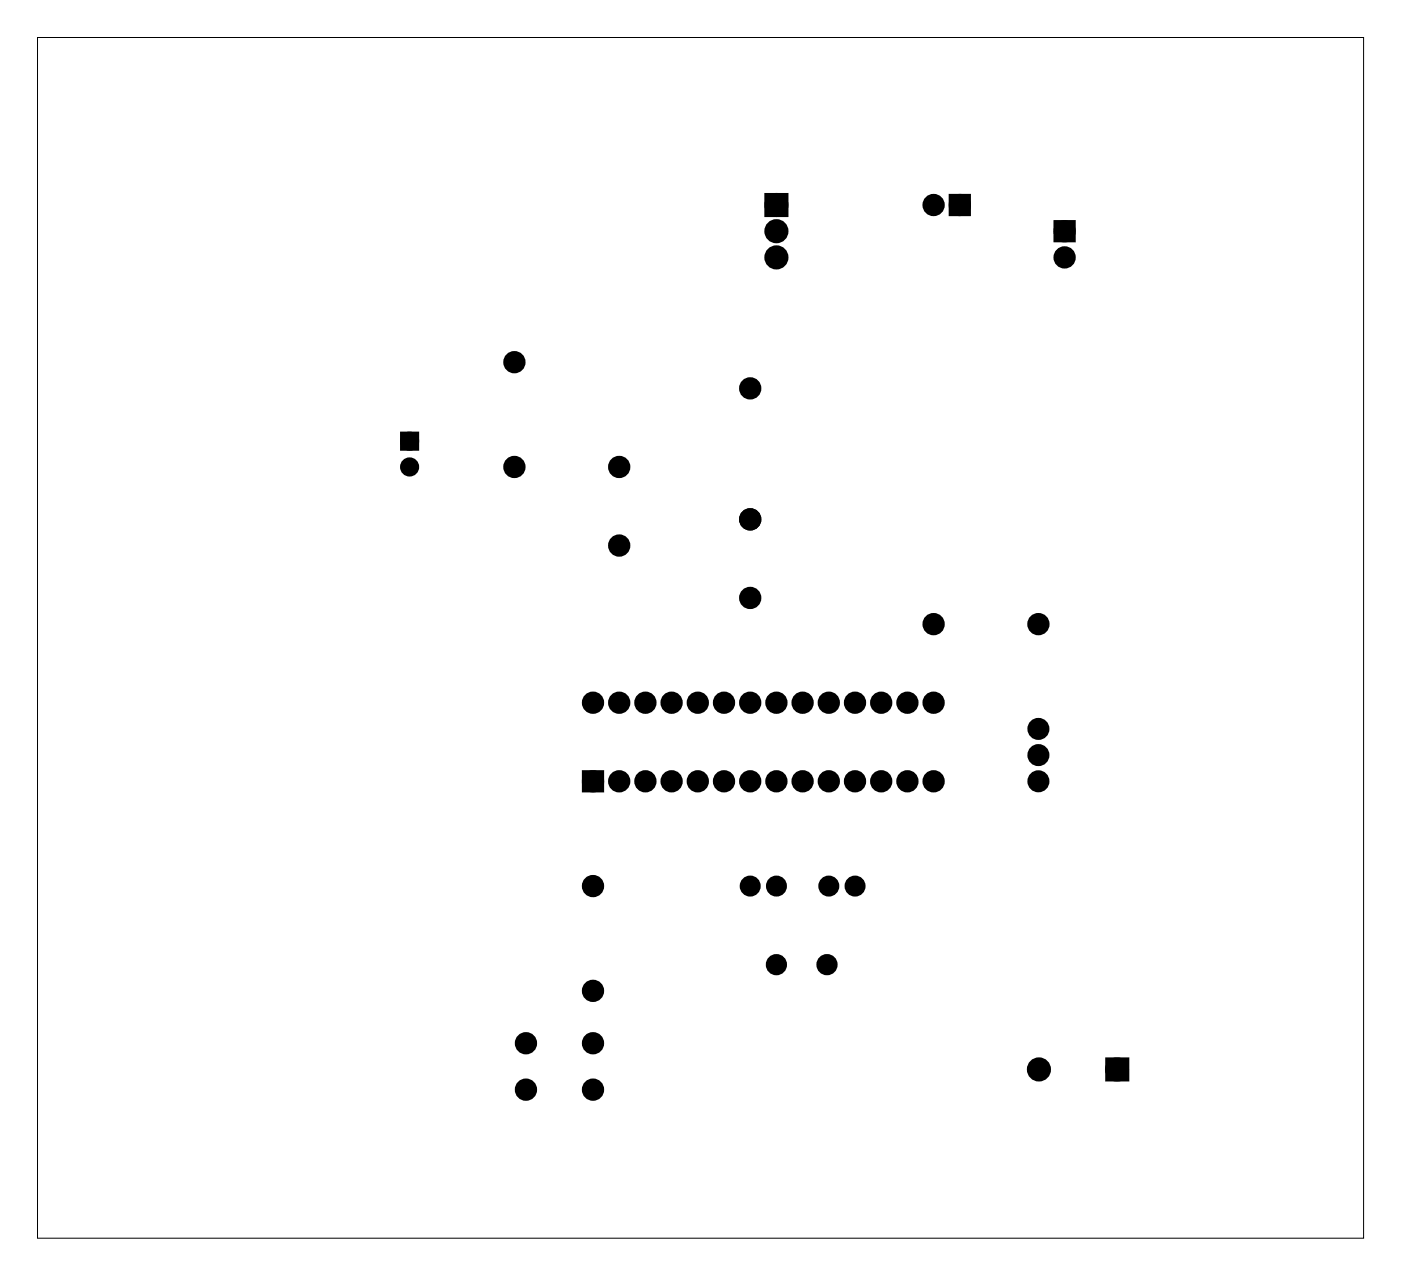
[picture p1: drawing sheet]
<svg xmlns="http://www.w3.org/2000/svg" width="136mm" height="124mm" viewBox="0 0 136 124" stroke-linecap="round" stroke-linejoin="round" font-family="sans-serif">
<path d="M3.6 3.6h128.6v116.5h-128.6z" fill="none" stroke="#000" stroke-width=".1"/>
<g fill="#000">
<circle cx="75.3" cy="19.9" r=".79"/>
<circle cx="90.5" cy="19.9" r=".7"/>
<circle cx="93" cy="19.9" r=".7"/>
<circle cx="49.9" cy="35.1" r=".7"/>
<circle cx="72.7" cy="37.7" r=".7"/>
<circle cx="75.3" cy="25" r=".79"/>
<circle cx="75.3" cy="22.4" r=".79"/>
<circle cx="103.2" cy="22.4" r=".7"/>
<circle cx="103.2" cy="25" r=".7"/>
<circle cx="39.7" cy="45.3" r=".6"/>
<circle cx="39.7" cy="42.8" r=".6"/>
<circle cx="49.9" cy="45.3" r=".7"/>
<circle cx="60" cy="45.3" r=".7"/>
<circle cx="60" cy="52.9" r=".7"/>
<circle cx="72.7" cy="58" r=".7"/>
<circle cx="72.7" cy="50.4" r=".7"/>
<circle cx="57.5" cy="68.1" r=".7"/>
<circle cx="57.5" cy="75.8" r=".7"/>
<circle cx="60" cy="68.1" r=".7"/>
<circle cx="60" cy="75.8" r=".7"/>
<circle cx="62.6" cy="68.1" r=".7"/>
<circle cx="62.6" cy="75.8" r=".7"/>
<circle cx="65.1" cy="68.1" r=".7"/>
<circle cx="65.1" cy="75.8" r=".7"/>
<circle cx="67.6" cy="68.1" r=".7"/>
<circle cx="67.6" cy="75.8" r=".7"/>
<circle cx="70.2" cy="68.1" r=".7"/>
<circle cx="70.2" cy="75.8" r=".7"/>
<circle cx="72.7" cy="68.1" r=".7"/>
<circle cx="72.7" cy="75.8" r=".7"/>
<circle cx="75.3" cy="68.1" r=".7"/>
<circle cx="75.3" cy="75.8" r=".7"/>
<circle cx="77.8" cy="68.1" r=".7"/>
<circle cx="77.8" cy="75.8" r=".7"/>
<circle cx="80.3" cy="68.1" r=".7"/>
<circle cx="80.3" cy="75.8" r=".7"/>
<circle cx="82.9" cy="68.1" r=".7"/>
<circle cx="82.9" cy="75.8" r=".7"/>
<circle cx="85.4" cy="68.1" r=".7"/>
<circle cx="85.4" cy="75.8" r=".7"/>
<circle cx="88" cy="68.1" r=".7"/>
<circle cx="88" cy="75.8" r=".7"/>
<circle cx="90.5" cy="60.5" r=".7"/>
<circle cx="90.5" cy="68.1" r=".7"/>
<circle cx="90.5" cy="75.8" r=".7"/>
<circle cx="100.7" cy="60.5" r=".7"/>
<circle cx="100.7" cy="75.8" r=".67"/>
<circle cx="100.7" cy="73.2" r=".67"/>
<circle cx="100.7" cy="70.7" r=".67"/>
<circle cx="57.5" cy="85.9" r=".7"/>
<circle cx="57.5" cy="96.1" r=".7"/>
<circle cx="72.7" cy="85.9" r=".64"/>
<circle cx="75.3" cy="93.5" r=".65"/>
<circle cx="75.3" cy="85.9" r=".64"/>
<circle cx="80.2" cy="93.5" r=".65"/>
<circle cx="80.3" cy="85.9" r=".64"/>
<circle cx="82.9" cy="85.9" r=".64"/>
<circle cx="51" cy="105.7" r=".7"/>
<circle cx="51" cy="101.2" r=".7"/>
<circle cx="57.5" cy="105.7" r=".7"/>
<circle cx="57.5" cy="101.2" r=".7"/>
<circle cx="100.7" cy="103.7" r=".79"/>
<circle cx="108.3" cy="103.7" r=".79"/>
</g>
<g fill="none" stroke="#000" stroke-width=".79" stroke-linecap="butt">
<circle cx="100.7" cy="70.7" r=".67"/>
<circle cx="100.7" cy="75.8" r=".67"/>
<circle cx="100.7" cy="73.2" r=".67"/>
</g>
<g fill="none" stroke="#000" stroke-width=".76" stroke-linecap="butt">
<path d="M74.5 19.1h1.6v1.6h-1.6zM92.4 19.2h1.3v1.4h-1.3zM102.5 21.7h1.4v1.4h-1.4zM56.8 75.1h1.4v1.4h-1.4zM107.5 102.9h1.6v1.6h-1.6z"/>
<circle cx="75.3" cy="19.9" r=".79"/>
<circle cx="90.5" cy="19.9" r=".7"/>
<circle cx="93" cy="19.9" r=".7"/>
<circle cx="49.9" cy="35.1" r=".7"/>
<circle cx="72.7" cy="37.7" r=".7"/>
<circle cx="75.3" cy="22.4" r=".79"/>
<circle cx="75.3" cy="25" r=".79"/>
<circle cx="103.2" cy="22.4" r=".7"/>
<circle cx="103.2" cy="25" r=".7"/>
<circle cx="49.9" cy="45.3" r=".7"/>
<circle cx="60" cy="52.9" r=".7"/>
<circle cx="60" cy="45.3" r=".7"/>
<circle cx="72.7" cy="50.4" r=".7"/>
<circle cx="72.7" cy="58" r=".7"/>
<circle cx="57.5" cy="68.1" r=".7"/>
<circle cx="57.5" cy="75.8" r=".7"/>
<circle cx="60" cy="68.1" r=".7"/>
<circle cx="60" cy="75.8" r=".7"/>
<circle cx="62.6" cy="68.1" r=".7"/>
<circle cx="62.6" cy="75.8" r=".7"/>
<circle cx="65.1" cy="68.1" r=".7"/>
<circle cx="65.1" cy="75.8" r=".7"/>
<circle cx="67.6" cy="68.1" r=".7"/>
<circle cx="67.6" cy="75.8" r=".7"/>
<circle cx="70.2" cy="68.1" r=".7"/>
<circle cx="70.2" cy="75.8" r=".7"/>
<circle cx="72.7" cy="68.1" r=".7"/>
<circle cx="72.7" cy="75.8" r=".7"/>
<circle cx="75.3" cy="68.1" r=".7"/>
<circle cx="75.3" cy="75.8" r=".7"/>
<circle cx="77.8" cy="68.1" r=".7"/>
<circle cx="77.8" cy="75.8" r=".7"/>
<circle cx="80.3" cy="68.1" r=".7"/>
<circle cx="80.3" cy="75.8" r=".7"/>
<circle cx="82.9" cy="68.1" r=".7"/>
<circle cx="82.9" cy="75.8" r=".7"/>
<circle cx="85.4" cy="68.1" r=".7"/>
<circle cx="85.4" cy="75.8" r=".7"/>
<circle cx="88" cy="68.1" r=".7"/>
<circle cx="88" cy="75.8" r=".7"/>
<circle cx="90.5" cy="60.5" r=".7"/>
<circle cx="90.5" cy="68.1" r=".7"/>
<circle cx="90.5" cy="75.8" r=".7"/>
<circle cx="100.7" cy="60.5" r=".7"/>
<circle cx="57.5" cy="85.9" r=".7"/>
<circle cx="57.5" cy="96.1" r=".7"/>
<circle cx="72.7" cy="85.9" r=".64"/>
<circle cx="75.3" cy="85.9" r=".64"/>
<circle cx="80.3" cy="85.9" r=".64"/>
<circle cx="82.9" cy="85.9" r=".64"/>
<circle cx="51" cy="105.7" r=".7"/>
<circle cx="51" cy="101.2" r=".7"/>
<circle cx="57.5" cy="105.7" r=".7"/>
<circle cx="57.5" cy="101.2" r=".7"/>
<circle cx="100.7" cy="103.7" r=".79"/>
<circle cx="108.3" cy="103.7" r=".79"/>
</g>
<path d="M74.5 19.1h1.6v1.6h-1.6zM92.4 19.2h1.3v1.4h-1.3zM102.5 21.7h1.4v1.4h-1.4zM39.1 42.2h1.2v1.2h-1.2zM56.8 75.1h1.4v1.4h-1.4zM107.5 102.9h1.6v1.6h-1.6z" fill="#000"/>
<g fill="none" stroke="#000" stroke-width=".65" stroke-linecap="butt">
<path d="M39.1 42.2h1.2v1.2h-1.2z"/>
<circle cx="39.7" cy="45.3" r=".6"/>
<circle cx="39.7" cy="42.8" r=".6"/>
</g>
<g fill="none" stroke="#000" stroke-width=".75" stroke-linecap="butt">
<circle cx="75.3" cy="93.5" r=".65"/>
<circle cx="80.2" cy="93.5" r=".65"/>
</g>
</svg>
